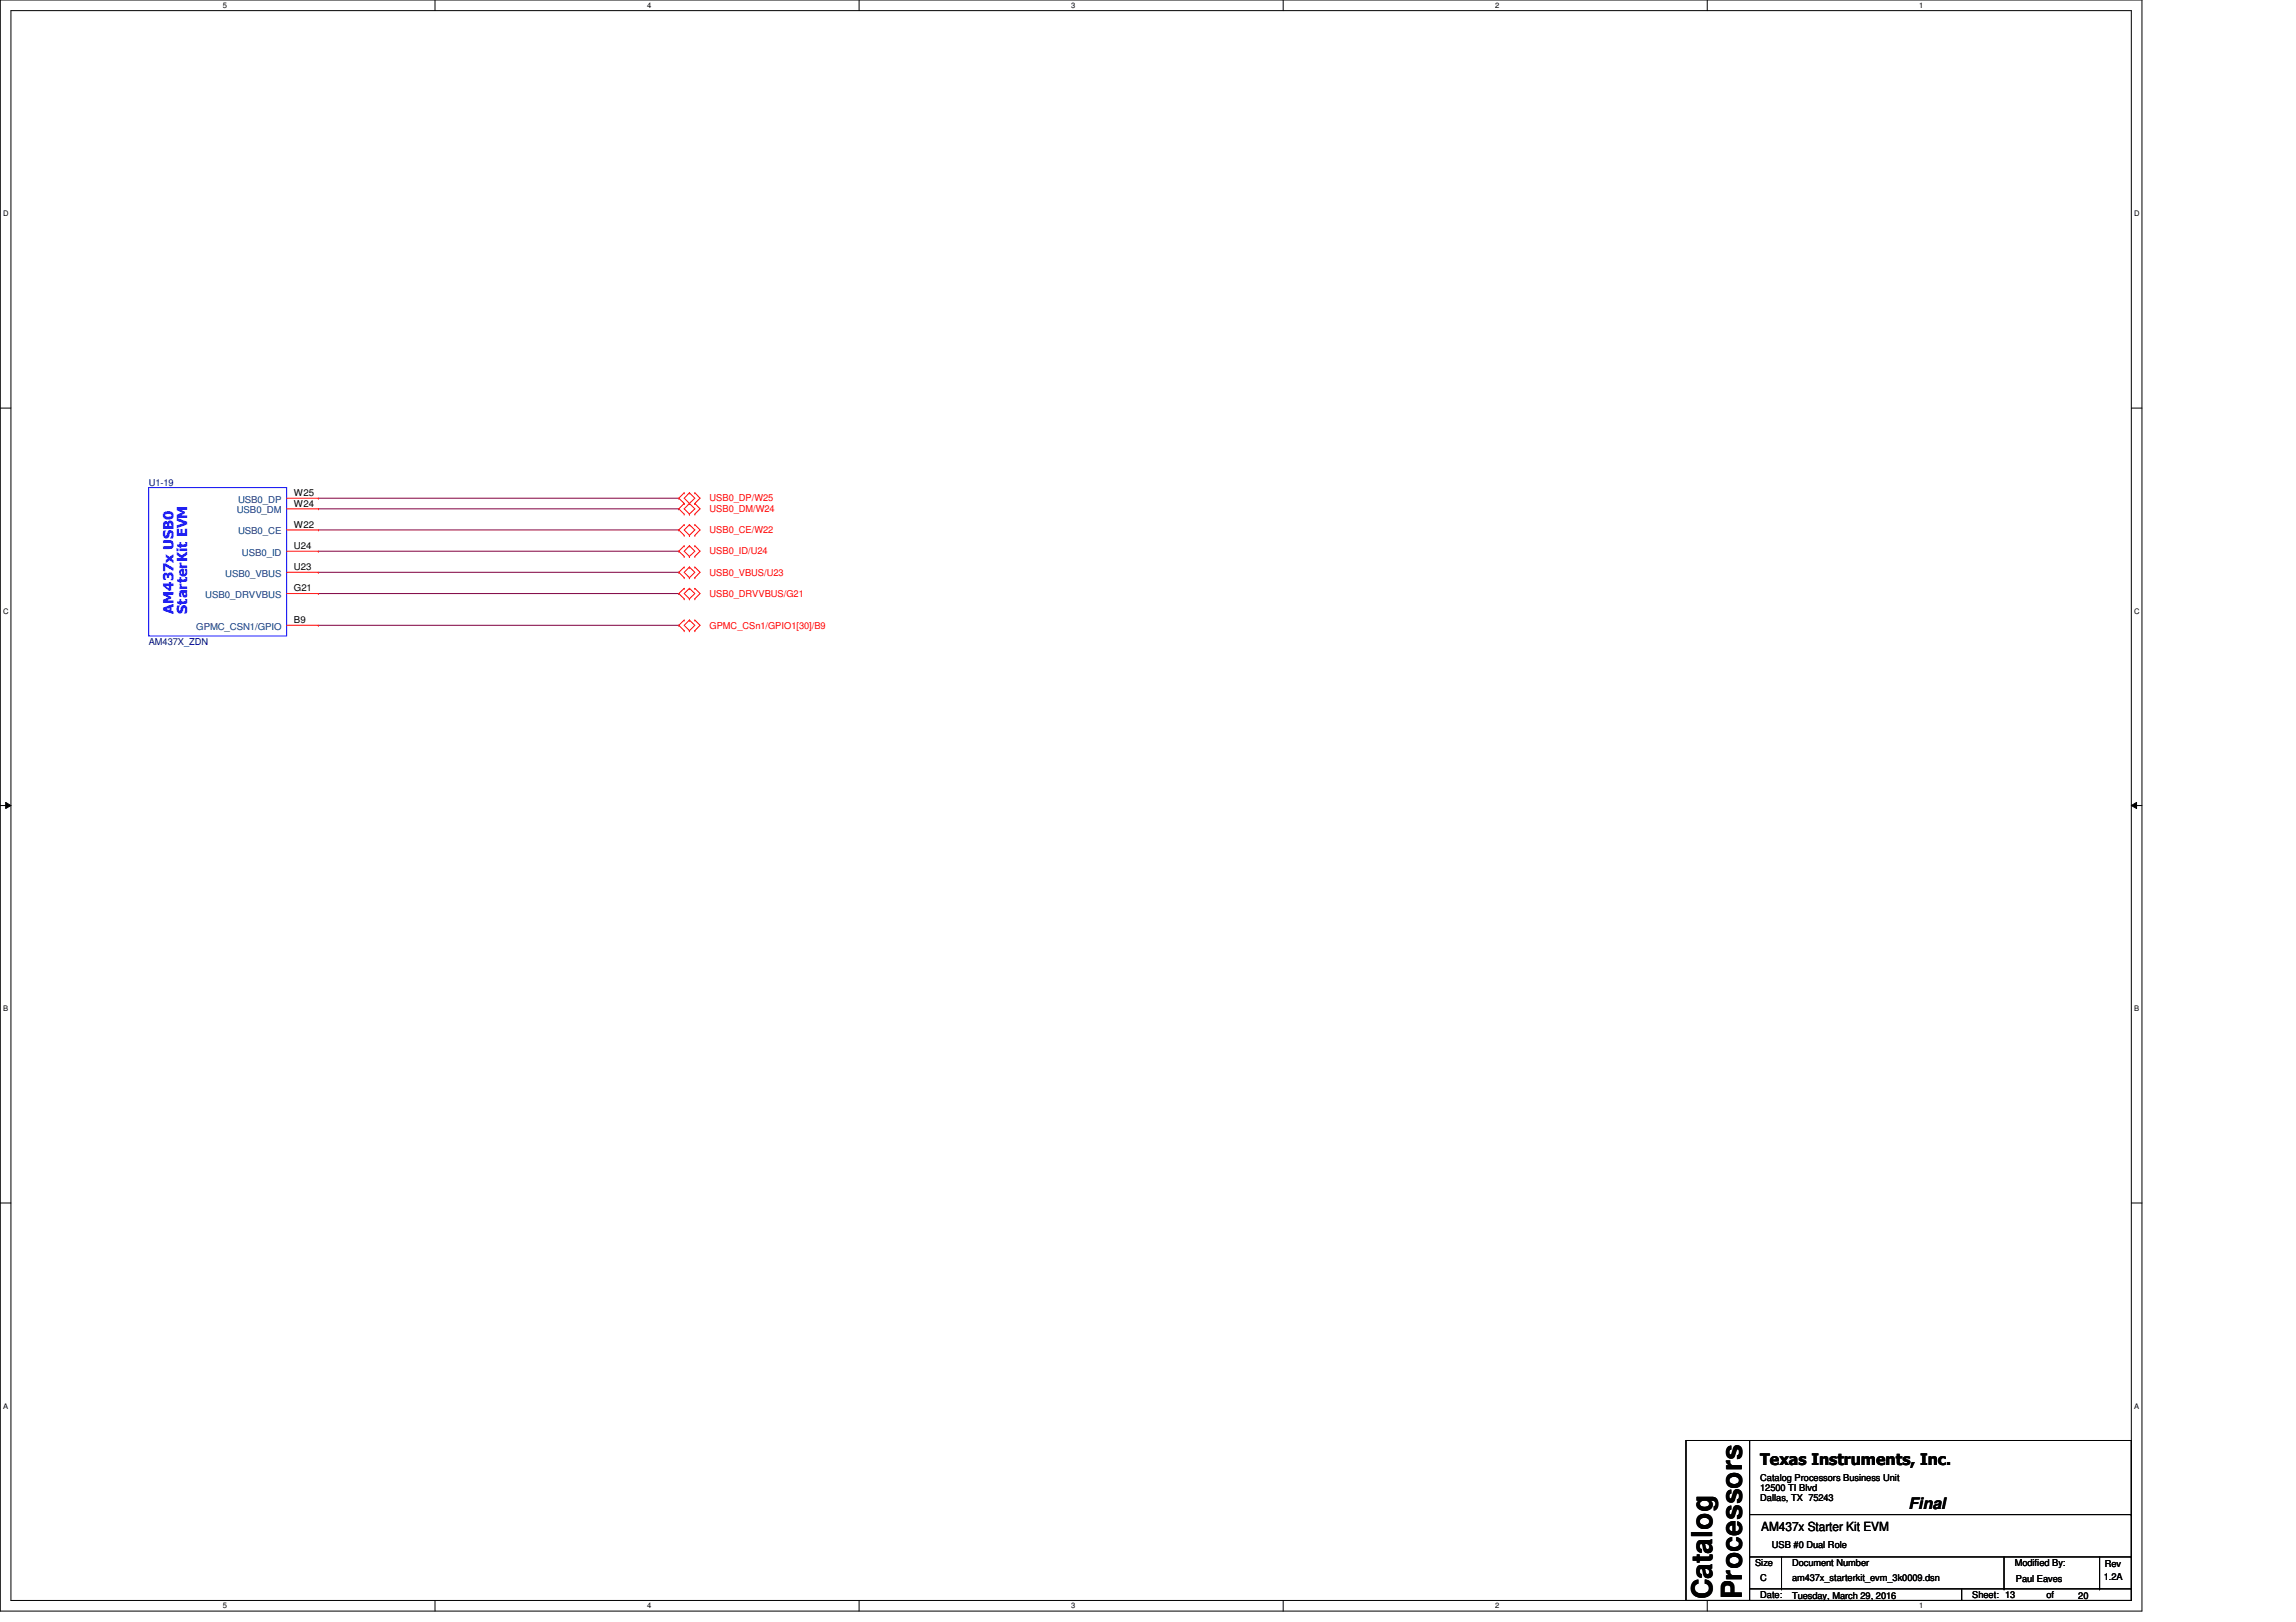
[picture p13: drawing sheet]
<svg xmlns="http://www.w3.org/2000/svg" width="297mm" height="210mm" viewBox="0 0 297 210" stroke-linecap="round" stroke-linejoin="round" font-family="sans-serif">
<defs><g id="words">
<g font-size="3.7">
<text x="221.5" y="207" transform="rotate(-90 221.5 207)">Catalog</text>
<text x="225.3" y="207" transform="rotate(-90 225.3 207)">Processors</text>
</g>
<g font-size="2.1">
<text x="227.7" y="189.5">Texas Instruments, Inc.</text>
<text x="246.9" y="195.3">Final</text>
</g>
<g font-size="1.8" fill="#00f">
<text x="22.4" y="79.4" transform="rotate(-90 22.4 79.4)">AM437x USB0</text>
<text x="24.2" y="79.4" transform="rotate(-90 24.2 79.4)">StarterKit EVM</text>
</g>
<text font-size="1.6" x="227.9" y="198.2">AM437x Starter Kit EVM</text>
<g font-size="1.2" fill="#000080">
<text x="19.2" y="62.8">U1-19</text>
<text x="19.2" y="83.4">AM437X_ZDN</text>
</g>
<g font-size="1.2" fill="#004080">
<text x="30.8" y="65">USB0_DP</text>
<text x="30.6" y="66.4">USB0_DM</text>
<text x="30.8" y="69.2">USB0_CE</text>
<text x="31.3" y="71.9">USB0_ID</text>
<text x="26.5" y="77.4">USB0_DRVVBUS</text>
<text x="29.1" y="74.6">USB0_VBUS</text>
<text x="25.4" y="81.5">GPMC_CSN1/GPIO</text>
</g>
<g font-size="1.2">
<text x="38" y="64.2">W25</text>
<text x="38" y="65.6">W24</text>
<text x="38" y="68.3">W22</text>
<text x="38" y="71">U24</text>
<text x="38" y="73.8">U23</text>
<text x="38" y="76.5">G21</text>
<text x="38" y="80.6">B9</text>
<text x="227.7" y="191.6">Catalog Processors Business Unit</text>
<text x="227.7" y="192.9">12500 TI Blvd</text>
<text x="227.7" y="194.2">Dallas, TX 75243</text>
<text x="227.1" y="202.6">Size</text>
<text x="229.2" y="200.3">USB #0 Dual Role</text>
<text x="231.8" y="202.6">Document Number</text>
<text x="260.6" y="202.6">Modified By:</text>
<text x="272.3" y="202.8">Rev</text>
<text x="227.7" y="206.7">Date:</text>
<text x="227.7" y="204.5">C</text>
<text x="231.8" y="206.9">Tuesday, March 29, 2016</text>
<text x="231.8" y="204.5">am437x_starterkit_evm_3k0009.dsn</text>
<text x="255.2" y="206.7">Sheet: 13</text>
<text x="260.8" y="204.7">Paul Eaves</text>
<text x="264.8" y="206.7">of</text>
<text x="268.9" y="206.9">20</text>
<text x="272.2" y="204.4">1.2A</text>
</g>
<g font-size="1.2" fill="#f00">
<text x="91.8" y="64.9">USB0_DP/W25</text>
<text x="91.8" y="66.3">USB0_DM/W24</text>
<text x="91.8" y="69">USB0_CE/W22</text>
<text x="91.8" y="71.8">USB0_ID/U24</text>
<text x="91.8" y="74.5">USB0_VBUS/U23</text>
<text x="91.8" y="77.3">USB0_DRVVBUS/G21</text>
<text x="91.8" y="81.4">GPMC_CSn1/GPIO1[30]/B9</text>
</g>
<g font-size="1">
<text x="28.8" y="1">5</text>
<text x="83.7" y="1">4</text>
<text x="138.6" y="1">3</text>
<text x="193.4" y="1">2</text>
<text x="248.3" y="1">1</text>
<text x=".4" y="28">D</text>
<text x="276.1" y="28">D</text>
<text x=".4" y="79.4">C</text>
<text x="276.1" y="79.4">C</text>
<text x=".4" y="130.9">B</text>
<text x="276.1" y="130.9">B</text>
<text x=".4" y="182.3">A</text>
<text x="276.1" y="182.3">A</text>
<text x="28.8" y="208.2">5</text>
<text x="83.7" y="208.2">4</text>
<text x="138.6" y="208.2">3</text>
<text x="193.4" y="208.2">2</text>
<text x="248.3" y="208.2">1</text>
</g>
</g></defs>
<path d="M0 0h277.1v208.5h-277.1zM1.4 1.4h274.3v205.7h-274.3z" fill="none" stroke="#000" stroke-width=".13"/>
<g fill="#fff">
<path d="M28.8 .1h.6v1.1h-.6z"/>
<path d="M28.8 207.3h.6v1.1h-.6z"/>
</g>
<path d="M56.3 0v1.4M56.3 207.1v1.4" fill="none" stroke="#000" stroke-width=".13"/>
<g fill="#fff">
<path d="M83.7 .1h.6v1.1h-.6z"/>
<path d="M83.7 207.3h.6v1.1h-.6z"/>
</g>
<path d="M111.1 0v1.4M111.1 207.1v1.4" fill="none" stroke="#000" stroke-width=".13"/>
<g fill="#fff">
<path d="M138.6 .1h.5v1.1h-.5z"/>
<path d="M138.6 207.3h.5v1.1h-.5z"/>
</g>
<path d="M166 0v1.4M166 207.1v1.4" fill="none" stroke="#000" stroke-width=".13"/>
<g fill="#fff">
<path d="M193.4 .1h.6v1.1h-.6z"/>
<path d="M193.4 207.3h.6v1.1h-.6z"/>
</g>
<path d="M220.9 0v1.4M220.9 207.1v1.4" fill="none" stroke="#000" stroke-width=".13"/>
<g fill="#fff">
<path d="M248.3 .1h.6v1.1h-.6z"/>
<path d="M248.3 207.3h.6v1.1h-.6z"/>
<path d="M.4 27.1h.7v1.1h-.7z"/>
<path d="M276.1 27.1h.7v1.1h-.7z"/>
<path d="M.4 78.5h.7v1.1h-.7z"/>
<path d="M276.1 78.5h.7v1.1h-.7z"/>
</g>
<path d="M0 52.8h1.4M275.7 52.8h1.4" fill="none" stroke="#000" stroke-width=".13"/>
<g fill="#fff">
<path d="M.4 130h.7v1.1h-.7z"/>
<path d="M276.1 130h.6v1.1h-.6z"/>
</g>
<path d="M0 104.2h1.4M.7 103.8l.7 .4-.7 .4zM275.7 104.2l.7-.4v.8zM275.7 104.2h1.4" fill="none" stroke="#000" stroke-width=".13"/>
<path d="M.7 103.8l.7 .4-.7 .4zM275.7 104.2l.7-.4v.8z" fill="#000"/>
<g fill="#fff">
<path d="M.4 181.4h.7v1.1h-.7z"/>
<path d="M276.1 181.4h.6v1.1h-.6z"/>
</g>
<g fill="none" stroke="#000" stroke-width=".13">
<path d="M0 155.7h1.4M275.7 155.7h1.4M218.1 186.4h57.6v20.7h-57.6zM226.4 186.4v20.6M226.4 196h49.3M275.7 196h.1M226.4 207h.1M226.4 201.5h49.3M226.4 205.6h49.3M230.5 205.6h.1M230.5 201.5v4.1M253.8 207h.1"/>
<path d="M253.8 205.6v1.4M259.3 205.6h.1M259.3 201.5v4.1M271.6 205.6h.1M271.6 201.5v4.1M275.7 201.5h.1M275.7 205.6h.1"/>
</g>
<g fill="none" stroke="#800040" stroke-width=".13">
<path d="M41.2 76.8h46.6M41.2 74.1h46.6M41.2 64.5h46.6M41.2 65.8h46.6M41.2 68.6h46.6M41.2 71.3h46.6M87.8 76.8h.1M87.8 74.1h.1M87.8 64.5h.1M87.8 65.8h.1M87.8 68.6h.1M87.8 71.3h.1"/>
<path d="M41.2 80.9h46.6M87.8 80.9h.1"/>
</g>
<g fill="none" stroke="#f00" stroke-width=".13">
<path d="M37.1 64.5h4.1M37.1 65.8h4.1M37.1 68.6h4.1M37.1 71.3h4.1M37.1 74.1h4.1M37.1 76.8h4.1M41.2 64.5h.1M41.2 65.8h.1M41.2 68.6h.1M41.2 71.3h.1M41.2 74.1h.1M41.2 76.8h.1"/>
<path d="M88.5 63.8h.1M88.5 65.2h.1M88.5 66.5h.1M88.5 67.9h.1M88.5 69.3h.1M88.5 70.6h.1M88.5 72h.1M88.5 73.4h.1M88.5 74.8h.1M88.5 76.1h.1M88.5 77.5h.1M88.5 63.8l-.7 .7 .7 .7"/>
<path d="M88.5 65.2l-.7 .6 .7 .7M88.5 67.9l-.7 .7 .7 .7M88.5 70.6l-.7 .7 .7 .7M88.5 73.4l-.7 .7 .7 .7M88.5 76.1l-.7 .7 .7 .7M89.2 65.2h.1M89.2 63.8h.1M89.2 66.5h.1M89.2 69.3h.1M89.2 67.9h.1M89.2 72h.1M89.2 70.6h.1"/>
<path d="M89.2 74.8h.1M89.2 73.4h.1M89.2 77.5h.1M89.2 76.1h.1M89.2 63.8l-.7 .7 1.4 1.3-.7 .7M89.2 63.8l.7 .7-.7 .7M89.2 65.2l-.7 .6 .7 .7M89.2 67.9l-.7 .7 .7 .7M89.2 67.9l.7 .7-.7 .7M89.2 70.6l-.7 .7 .7 .7M89.2 70.6l.7 .7-.7 .7M89.2 73.4l-.7 .7 .7 .7"/>
<path d="M89.2 73.4l.7 .7-.7 .7M89.2 76.1l-.7 .7 .7 .7M89.2 76.1l.7 .7-.7 .7M89.9 63.8h.1M89.9 65.2h.1M89.9 66.5h.1M89.9 67.9h.1M89.9 69.3h.1M89.9 70.6h.1M89.9 72h.1M89.9 73.4h.1M89.9 74.8h.1"/>
<path d="M89.9 76.1h.1M89.9 77.5h.1M89.9 63.8l.7 .7-.7 .7M89.9 65.2l.7 .6-.7 .7M89.9 67.9l.7 .7-.7 .7M89.9 70.6l.7 .7-.7 .7M89.9 76.1l.7 .7-.7 .7M89.9 73.4l.7 .7-.7 .7M37.1 80.9h4.1M41.2 80.9h.1M88.5 80.2h.1M88.5 81.6h.1"/>
<path d="M88.5 80.2l-.7 .7 .7 .7M89.2 81.6h.1M89.2 80.2h.1M89.2 80.2l-.7 .7 .7 .7M89.2 80.2l.7 .7-.7 .7M89.9 80.2h.1M89.9 81.6h.1M89.9 80.2l.7 .7-.7 .7"/>
</g>
<path d="M19.2 63.1h17.9v19.2h-17.9z" fill="none" stroke="#00f" stroke-width=".13"/>
<use href="#words"/>
</svg>
